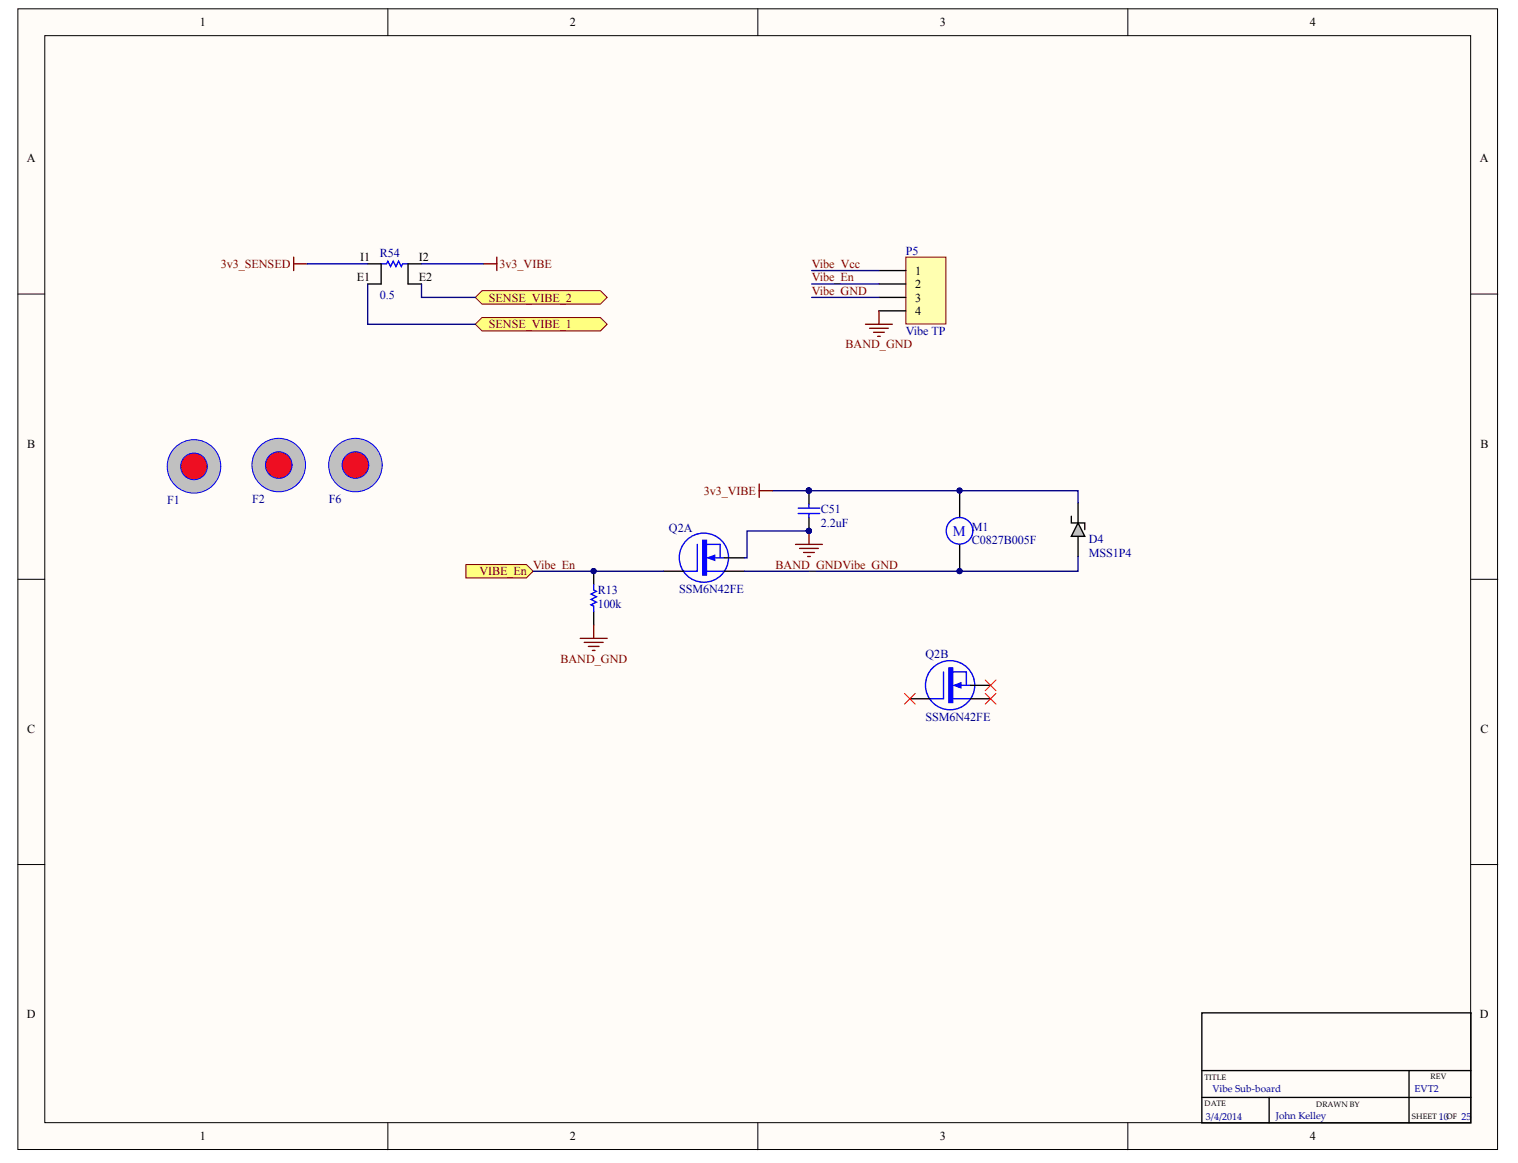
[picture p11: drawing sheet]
<svg xmlns="http://www.w3.org/2000/svg" width="269mm" height="206mm" viewBox="0 0 269 206" stroke-linecap="round" stroke-linejoin="round" font-family="sans-serif">
<defs><g id="words">
<text font-size="2.6" fill="#00f" x="168.8" y="94.9">M</text>
<g font-size="2.2">
<text x="35.4" y="4.7">1</text>
<text x="100.9" y="4.7">2</text>
<text x="166.4" y="4.7">3</text>
<text x="232" y="4.7">4</text>
<text x="4.8" y="28.7">A</text>
<text x="262.1" y="28.7">A</text>
<text x="63.8" y="46.3">I1</text>
<text x="74.2" y="46.3">I2</text>
<text x="63.2" y="49.8">E1</text>
<text x="74.2" y="49.8">E2</text>
<text x="162.1" y="48.7">1</text>
<text x="162.1" y="51">2</text>
<text x="162.1" y="53.4">3</text>
<text x="162.1" y="55.8">4</text>
<text x="4.8" y="79.3">B</text>
<text x="262.2" y="79.3">B</text>
<text x="4.8" y="129.8">C</text>
<text x="262.2" y="129.8">C</text>
<text x="4.8" y="180.3">D</text>
<text x="262.1" y="180.3">D</text>
<text x="35.4" y="202">1</text>
<text x="100.9" y="202">2</text>
<text x="166.4" y="202">3</text>
<text x="232" y="202">4</text>
</g>
<g font-size="2.2" fill="#800000">
<text x="39.1" y="47.5">3v3_SENSED</text>
<text x="88.5" y="47.5">3v3_VIBE</text>
<text x="143.7" y="47.5">Vibe_Vcc</text>
<text x="86.6" y="53.4">SENSE_VIBE_2</text>
<text x="143.7" y="52.2">Vibe_GND</text>
<text x="143.7" y="49.8">Vibe_En</text>
<text x="86.6" y="58.2">SENSE_VIBE_1</text>
<text x="149.7" y="61.7">BAND_GND</text>
<text x="124.6" y="87.7">3v3_VIBE</text>
<text x="84.9" y="101.9">VIBE_En</text>
<text x="94.4" y="100.7">Vibe_En</text>
<text x="137.3" y="100.7">BAND_GNDVibe_GND</text>
<text x="99.2" y="117.4">BAND_GND</text>
</g>
<g font-size="2.2" fill="#000080">
<text x="67.2" y="45.6">R54</text>
<text x="160.4" y="45.1">P5</text>
<text x="67.2" y="53">0.5</text>
<text x="160.4" y="59.4">Vibe TP</text>
<text x="29.6" y="89.3">F1</text>
<text x="44.6" y="89.1">F2</text>
<text x="58.2" y="89.1">F6</text>
<text x="118.5" y="94.3">Q2A</text>
<text x="145.4" y="91">C51</text>
<text x="145.4" y="93.4">2.2uF</text>
<text x="172.1" y="94.1">M1</text>
<text x="172.1" y="96.4">C0827B005F</text>
<text x="192.8" y="96.2">D4</text>
<text x="192.8" y="98.6">MSS1P4</text>
<text x="105.9" y="105.3">R13</text>
<text x="105.9" y="107.6">100k</text>
<text x="120.3" y="105.1">SSM6N42FE</text>
<text x="163.9" y="116.6">Q2B</text>
<text x="163.9" y="127.7">SSM6N42FE</text>
</g>
<g font-size="1.8" fill="#000080">
<text x="214.7" y="193.4">Vibe Sub-board</text>
<text x="250.5" y="193.4">EVT2</text>
<text x="213.6" y="198.4">3/4/2014</text>
<text x="225.9" y="198.2">John Kelley</text>
<text x="254.8" y="198.4">10</text>
<text x="258.8" y="198.4">25</text>
</g>
<g font-size="1.4">
<text x="213.3" y="191.4">TITLE</text>
<text x="253.3" y="191.2">REV</text>
<text x="213.3" y="195.9">DATE</text>
<text x="233.1" y="196.1">DRAWN BY</text>
<text x="250" y="198.3">SHEET</text>
<text x="256.2" y="198.3">OF</text>
</g>
</g></defs>
<g fill="#fffcf8" stroke="#000" stroke-width=".18">
<path d="M3.2 1.6h262v202h-262z"/>
<path d="M7.9 6.3h252.5v192.6h-252.5z"/>
</g>
<path d="M68.7 1.6v4.7M134.2 1.6v4.7M199.7 1.6v4.7M3.2 52.1h4.7M260.5 52.1h4.7M3.2 102.6h4.7M260.5 102.6h4.7M3.2 153.2h4.7M260.5 153.2h4.7M68.7 198.9v4.8M134.2 198.9v4.8M199.7 198.9v4.8" fill="none" stroke="#000" stroke-width=".18"/>
<path d="M212.8 179.4h47.7v19.5h-47.7zM212.8 194.4h47.7M212.8 189.7h47.7M224.7 194.4v4.5M249.5 189.7v9.2" fill="none" stroke="#000" stroke-width=".24"/>
<path d="M82.5 100h10.7l1.2 1.2-1.2 1.2h-10.7z" fill-rule="evenodd" fill="#ffff80" stroke="#800000" stroke-width=".18"/>
<path d="M52 45.6v2.3M52 46.7h2.4" fill="none" stroke="#800000" stroke-width=".24"/>
<path d="M190.9 92.6l1.2 2.4h-2.4z" fill="#c0c0c0" stroke="#000" stroke-width=".24"/>
<path d="M169.9 86.9v4.8M169.9 96.4v4.8M189.7 91.4v1.2h2.4v1.2M190.9 89.1v3.5M190.9 95v3.6" fill="none" stroke="#000" stroke-width=".24"/>
<g fill="#000080" stroke="#000080" stroke-width=".18">
<circle cx="169.9" cy="86.9" r=".45"/>
<circle cx="169.9" cy="101.2" r=".45"/>
</g>
<g fill="none" stroke="#00f" stroke-width=".24">
<path d="M123.5 96.4v4.8h-2.4M172.3 94.1a2.36 2.36 0 0 0-3.3-2.2 2.36 2.36 0 0 0-.7 3.9 2.36 2.36 0 0 0 3.9-1l.1-.6"/>
<circle cx="124.7" cy="98.8" r="4.4"/>
</g>
<path d="M124.7 96h.2v5.6h-.2z" fill="#ffffb0" stroke="#00f" stroke-width=".71"/>
<g fill="none" stroke="#00f" stroke-width=".24">
<path d="M125.2 96.4h2.3v2.4M125.6 98.8h2.6M125.2 101.2h3M167.1 119v4.8h-2.4"/>
<circle cx="168.3" cy="121.4" r="4.4"/>
</g>
<path d="M125.3 98.8l1.3-.5v1z" fill="#00f" stroke="#00f" stroke-width=".18"/>
<path d="M128.2 98.8h3.6M117.5 101.2h3.6M128.2 101.2h3.6" fill="none" stroke="#000" stroke-width=".24"/>
<path d="M168.3 118.6h.2v5.6h-.2z" fill="#ffffb0" stroke="#00f" stroke-width=".71"/>
<path d="M141.4 90h3.8M141.4 91h3.8M143.3 89.3v.7M143.3 91v.7M105.1 103.6v.9l.5 .3-.9 .4 .9 .5-.9 .5 .9 .5-.9 .4 .4 .3v.9M168.8 119h2.3v2.4M168.8 123.8h3M169.2 121.4h2.6" fill="none" stroke="#00f" stroke-width=".24"/>
<path d="M168.9 121.4l1.3-.5v1z" fill="#00f" stroke="#00f" stroke-width=".18"/>
<path d="M143.3 86.9v2.4M143.3 91.7v2.4M105.1 101.2v2.4M105.1 108.3v2.4M161.1 123.8h3.6M171.8 123.8h3.6M171.8 121.4h3.6" fill="none" stroke="#000" stroke-width=".24"/>
<path d="M160.2 122.8l1.9 1.9M162.1 122.8l-1.9 1.9M174.5 122.8l1.9 1.9M174.5 120.5l1.9 1.9M176.4 122.8l-1.9 1.9M176.4 120.5l-1.9 1.9" fill="none" stroke="#f00" stroke-width=".18"/>
<g fill="#000080" stroke="#000080" stroke-width=".18">
<circle cx="105.1" cy="101.2" r=".45"/>
<circle cx="143.2" cy="86.9" r=".45"/>
<circle cx="143.2" cy="94" r=".45"/>
</g>
<path d="M136.8 86.9h6.5M143.3 86.9h47.6v2.2M143.3 94.1h-11v4.7h-.5M143.3 86.9v.3M190.9 98.6v2.6h-59.1M94.4 101.2h23.1" fill="none" stroke="#000080" stroke-width=".24"/>
<g fill="#ffff80" stroke="#800000" stroke-width=".18">
<path d="M84.2 52.7l1.2-1.2h20.9l1.2 1.2-1.2 1.2h-20.9z" fill-rule="evenodd"/>
<path d="M84.2 57.4l1.2-1.1h20.9l1.2 1.1-1.2 1.2h-20.9z" fill-rule="evenodd"/>
</g>
<path d="M65.1 46.7h2.4v3.6h-2.4M74.6 46.7h-2.3v3.6h2.3" fill="none" stroke="#000" stroke-width=".24"/>
<path d="M67.5 46.7h.9l.3-.4 .5 .9 .4-.9 .5 .9 .5-.9 .5 .9 .2-.5h1" fill="none" stroke="#00f" stroke-width=".24"/>
<path d="M54.4 46.7h10.7M65.1 50.3v7.1h19.1M74.6 50.3v2.4h9.6M74.6 46.7h11" fill="none" stroke="#000080" stroke-width=".24"/>
<path d="M85.6 46.7h2.4M88 45.6v2.3M134.4 85.7v2.4M134.4 86.9h2.4" fill="none" stroke="#800000" stroke-width=".24"/>
<circle cx="34.4" cy="82.6" r="4.7" fill="#c0c0c0" stroke="#00f" stroke-width=".18"/>
<circle cx="34.4" cy="82.6" r="2.36" fill="#ee0e22" stroke="#00f" stroke-width=".18"/>
<circle cx="49.4" cy="82.4" r="4.7" fill="#c0c0c0" stroke="#00f" stroke-width=".18"/>
<circle cx="49.4" cy="82.4" r="2.36" fill="#ee0e22" stroke="#00f" stroke-width=".18"/>
<circle cx="62.9" cy="82.4" r="4.7" fill="#c0c0c0" stroke="#00f" stroke-width=".18"/>
<circle cx="62.9" cy="82.4" r="2.36" fill="#ee0e22" stroke="#00f" stroke-width=".18"/>
<path d="M160.4 45.6h7.1v11.8h-7.1z" fill="#ffffb0" stroke="#800000" stroke-width=".18"/>
<path d="M155.6 47.9h4.8M155.6 50.3h4.8M155.6 52.7h4.8M155.6 55.1h4.8" fill="none" stroke="#000" stroke-width=".24"/>
<path d="M143.7 47.9h11.9M143.7 52.7h11.9M143.7 50.3h11.9" fill="none" stroke="#000080" stroke-width=".24"/>
<g fill="none" stroke="#800000" stroke-width=".24">
<path d="M153.3 57.4h4.7M154 58.2h3.3M154.7 58.9h1.9M155.4 59.6h.5M155.6 55.1v2.3M140.9 96.4h4.7M141.6 97.2h3.3M142.3 97.9h1.9M143 98.6h.5M143.3 94.1v2.3M102.8 113.1h4.7M103.5 113.8h3.3"/>
<path d="M104.2 114.5h1.9M104.9 115.2h.5M105.1 110.7v2.4"/>
</g>
<circle cx="143.2" cy="94" r=".45" fill="#000080" stroke="#000080" stroke-width=".18"/>
<use href="#words"/>
</svg>
